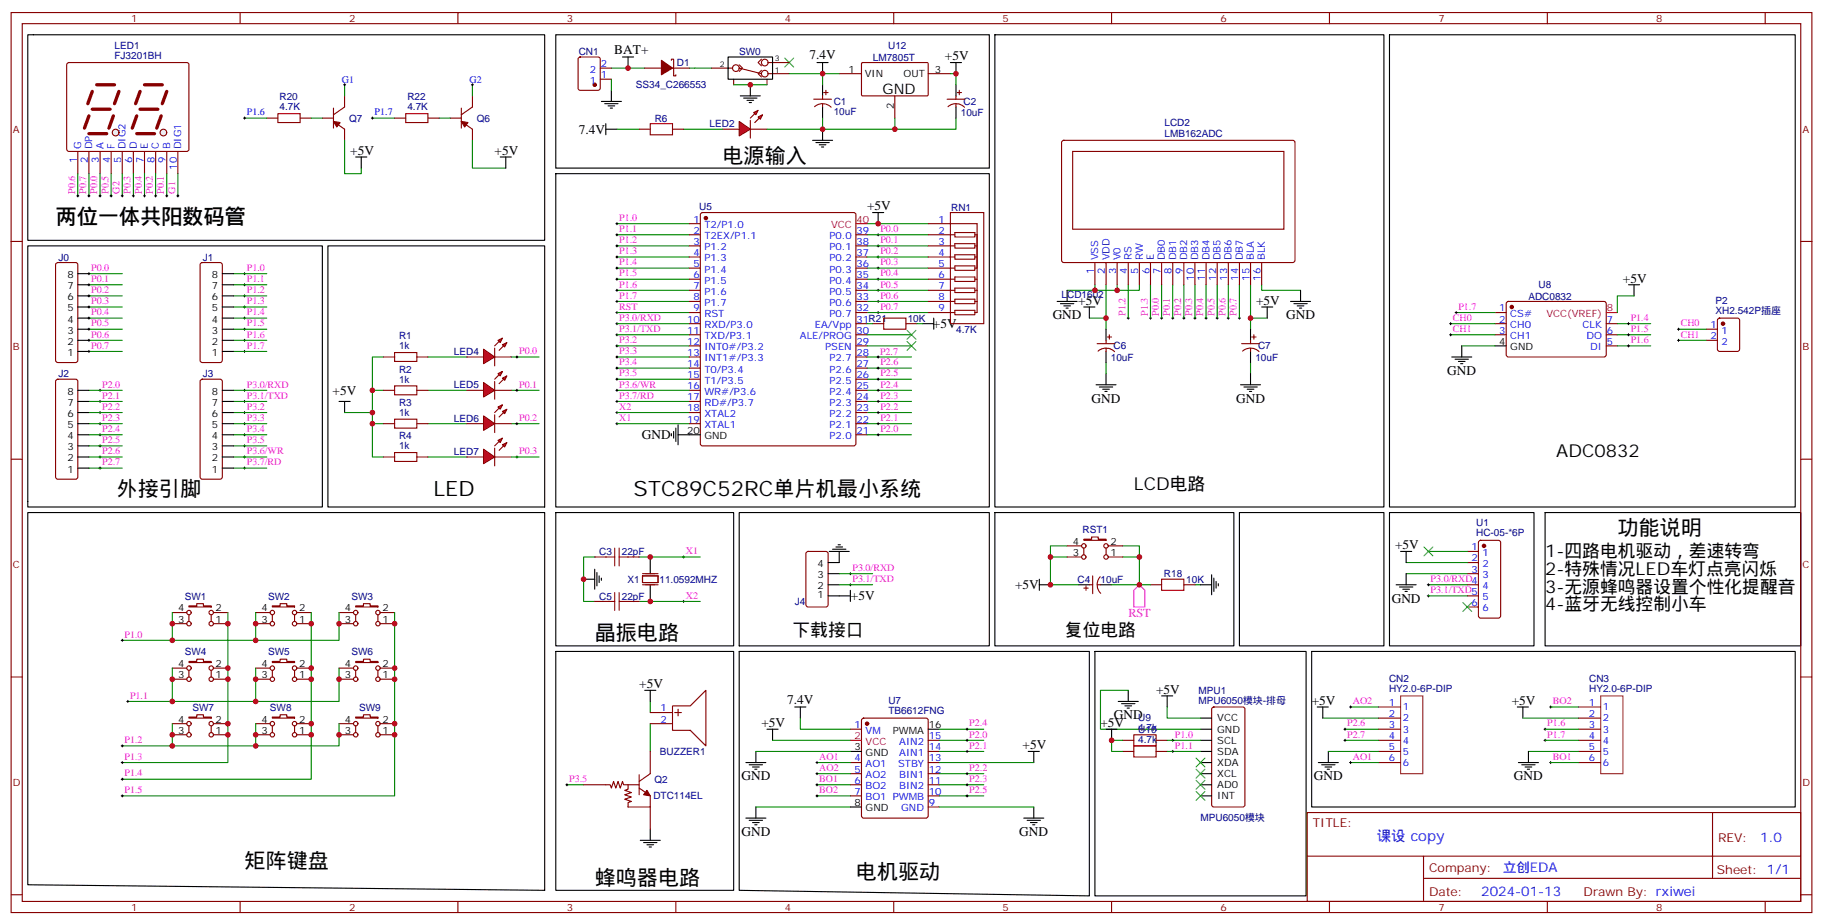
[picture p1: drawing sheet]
<svg xmlns="http://www.w3.org/2000/svg" width="579mm" height="293mm" viewBox="0 0 579 293" stroke-linecap="round" stroke-linejoin="round" font-family="sans-serif">
<defs><g id="words">
<g font-size="6.7">
<text x="229.3" y="51.6">电源输入</text>
<text x="17.6" y="71">两位一体共阳数码管</text>
<text x="37" y="157.4">外接引脚</text>
<text x="137.6" y="157.4">LED</text>
<text x="201.1" y="157.4">STC89C52RC单片机最小系统</text>
<text x="513.3" y="169.8">功能说明</text>
<text x="188.7" y="203.3">晶振电路</text>
<text x="77.6" y="275.6">矩阵键盘</text>
<text x="188.7" y="280.9">蜂鸣器电路</text>
<text x="271.6" y="279.2">电机驱动</text>
</g>
<g font-size="5.6">
<text x="493.9" y="145.1">ADC0832</text>
<text x="359.8" y="155.7">LCD电路</text>
<text x="490.4" y="176.8">1-四路电机驱动，差速转弯</text>
<text x="490.4" y="182.5">2-特殊情况LED车灯点亮闪烁</text>
<text x="490.4" y="188.1">3-无源蜂鸣器设置个性化提醒音</text>
<text x="490.4" y="193.8">4-蓝牙无线控制小车</text>
<text x="251.5" y="202">下载接口</text>
<text x="338" y="202">复位电路</text>
</g>
<text font-size="4.6" x="280.1" y="29.7">GND</text>
<text font-size="4.6" fill="#00f" x="437" y="267">课设 copy</text>
<g font-size="4.2">
<text x="195" y="17">BAT+</text>
<text x="256.9" y="18.8">7.4V</text>
<text x="299.9" y="19.2">+5V</text>
<text x="183.7" y="42.5">7.4V</text>
<text x="111.1" y="49.1">+5V</text>
<text x="157" y="49.1">+5V</text>
<text x="275.2" y="66.8">+5V</text>
<text x="515.1" y="89.7">+5V</text>
<text x="334.1" y="101.4">GND</text>
<text x="342.2" y="96.8">+5V</text>
<text x="398.6" y="96.8">+5V</text>
<text x="408.2" y="101.4">GND</text>
<text x="296.1" y="104.2">+5V</text>
<text x="459.3" y="119">GND</text>
<text x="105.5" y="125.3">+5V</text>
<text x="346.4" y="127.8">GND</text>
<text x="392.3" y="127.8">GND</text>
<text x="203.7" y="139.5">GND</text>
<text x="442.7" y="174.4">+5V</text>
<text x="270.1" y="190.6">+5V</text>
<text x="322.1" y="187">+5V</text>
<text x="441.7" y="191.3">GND</text>
<text x="202.8" y="218.5">+5V</text>
<text x="366.9" y="220.2">+5V</text>
<text x="249.8" y="223.4">7.4V</text>
<text x="416.3" y="223.8">+5V</text>
<text x="479.8" y="223.8">+5V</text>
<text x="241.7" y="230.8">+5V</text>
<text x="349.2" y="230.8">+5V</text>
<text x="353.5" y="228.4">GND</text>
<text x="324.6" y="237.9">+5V</text>
<text x="235.3" y="247.8">GND</text>
<text x="417" y="247.8">GND</text>
<text x="480.5" y="247.8">GND</text>
<text x="235.3" y="265.4">GND</text>
<text x="323.5" y="265.4">GND</text>
</g>
<g font-size="4.2" fill="#00f">
<text x="558.7" y="267.2">1.0</text>
<text x="477" y="276.8">立创EDA</text>
<text x="470.1" y="284.6">2024-01-13</text>
</g>
<text font-size="3.9" fill="#f0f" x="358.1" y="195.8">RST</text>
<g font-size="3.9" fill="#800">
<text x="416.6" y="262.6">TITLE:</text>
<text x="545.3" y="267.2">REV:</text>
<text x="453.5" y="276.8">Company:</text>
<text x="544.9" y="277.4">Sheet: 1/1</text>
<text x="453.5" y="284.4">Date:</text>
<text x="502.6" y="284.5">Drawn By: rxiwei</text>
</g>
<g font-size="3.2" fill="#800">
<text x="41.6" y="7">1</text>
<text x="110.8" y="7">2</text>
<text x="179.9" y="7">3</text>
<text x="249.1" y="7">4</text>
<text x="318.2" y="7">5</text>
<text x="387.3" y="7">6</text>
<text x="456.5" y="7">7</text>
<text x="525.6" y="7">8</text>
<text x="4.1" y="42.1">A</text>
<text x="572" y="42.1">A</text>
<text x="4.1" y="111.2">B</text>
<text x="572" y="111.2">B</text>
<text x="4.1" y="180.4">C</text>
<text x="572" y="180.4">C</text>
<text x="4.1" y="249.5">D</text>
<text x="572" y="249.5">D</text>
<text x="41.6" y="289.2">1</text>
<text x="110.8" y="289.2">2</text>
<text x="179.9" y="289.2">3</text>
<text x="249.1" y="289.2">4</text>
<text x="318.2" y="289.2">5</text>
<text x="387.3" y="289.2">6</text>
<text x="456.5" y="289.2">7</text>
<text x="525.6" y="289.2">8</text>
</g>
<g font-size="3.2" fill="#000080">
<text x="36.4" y="15.7">LED1</text>
<text x="183.7" y="17.5">CN1</text>
<text x="234.6" y="17.5">SW0</text>
<text x="281.9" y="15.4">U12</text>
<text x="36.4" y="18.8">FJ3201BH</text>
<text x="214.9" y="21">D1</text>
<text x="277" y="19.2">LM7805T</text>
<text x="201.8" y="28">SS34_C266553</text>
<text x="88.7" y="35">4.7K</text>
<text x="88.7" y="31.8">R20</text>
<text x="129.3" y="35">4.7K</text>
<text x="129.3" y="31.8">R22</text>
<text x="264.6" y="33.3">C1</text>
<text x="305.8" y="33.3">C2</text>
<text x="110.8" y="38.6">Q7</text>
<text x="151.3" y="38.6">Q6</text>
<text x="207.8" y="38.6">R6</text>
<text x="225.2" y="40.4">LED2</text>
<text x="264.6" y="36.5">10uF</text>
<text x="304.9" y="36.9">10uF</text>
<text x="369.6" y="40.2">LCD2</text>
<text x="369.6" y="43.5">LMB162ADC</text>
<text x="221.9" y="66.8">U5</text>
<text x="301.9" y="66.9">RN1</text>
<text x="18.5" y="82.7">J0</text>
<text x="64.4" y="82.7">J1</text>
<text x="336.9" y="94.7">LCD1602</text>
<text x="485.1" y="95.1">ADC0832</text>
<text x="488.2" y="91.6">U8</text>
<text x="544.4" y="99.8">XH2.542P插座</text>
<text x="544.4" y="96.6">P2</text>
<text x="126.6" y="107.8">R1</text>
<text x="288.1" y="102.1">10K</text>
<text x="303.5" y="105.7">4.7K</text>
<text x="126.6" y="110.9">1k</text>
<text x="144" y="112.7">LED4</text>
<text x="353.4" y="110.9">C6</text>
<text x="399.3" y="110.9">C7</text>
<text x="18.5" y="119.8">J2</text>
<text x="64.4" y="119.8">J3</text>
<text x="126.6" y="118.4">R2</text>
<text x="352.6" y="114.5">10uF</text>
<text x="398.4" y="114.5">10uF</text>
<text x="126.6" y="121.5">1k</text>
<text x="144" y="123.3">LED5</text>
<text x="126.6" y="128.9">R3</text>
<text x="126.6" y="132">1k</text>
<text x="144" y="133.9">LED6</text>
<text x="126.6" y="142.6">1k</text>
<text x="126.6" y="139.5">R4</text>
<text x="144" y="144.5">LED7</text>
<text x="468.5" y="167.1">U1</text>
<text x="343.6" y="169.2">RST1</text>
<text x="468.5" y="170.2">HC-05-*6P</text>
<text x="190.2" y="176.2">C3</text>
<text x="197.3" y="176.2">22pF</text>
<text x="199.1" y="185">X1</text>
<text x="209.3" y="185">11.0592MHZ</text>
<text x="342" y="185">C4</text>
<text x="349.3" y="185">10uF</text>
<text x="369.4" y="183.3">R18</text>
<text x="376.5" y="185">10K</text>
<text x="58.6" y="190.4">SW1</text>
<text x="85.1" y="190.4">SW2</text>
<text x="111.6" y="190.4">SW3</text>
<text x="190.2" y="190.3">C5</text>
<text x="197.3" y="190.3">22pF</text>
<text x="252.3" y="192.1">J4</text>
<text x="58.6" y="208">SW4</text>
<text x="85.1" y="208">SW5</text>
<text x="111.6" y="208">SW6</text>
<text x="380.4" y="220.3">MPU1</text>
<text x="440.8" y="219.7">HY2.0-6P-DIP</text>
<text x="440.8" y="216.6">CN2</text>
<text x="504.3" y="219.7">HY2.0-6P-DIP</text>
<text x="504.3" y="216.6">CN3</text>
<text x="61.1" y="225.6">SW7</text>
<text x="85.7" y="225.6">SW8</text>
<text x="114" y="225.6">SW9</text>
<text x="281.9" y="226.8">TB6612FNG</text>
<text x="281.9" y="223.7">U7</text>
<text x="380.4" y="223.4">MPU6050模块-排母</text>
<text x="361.3" y="232.2">4.7k</text>
<text x="361.3" y="229.1">U9</text>
<text x="361.3" y="232.6">U10</text>
<text x="209.5" y="239.7">BUZZER1</text>
<text x="361.3" y="235.8">4.7k</text>
<text x="207.7" y="248.5">Q2</text>
<text x="207.4" y="253.8">DTC114EL</text>
<text x="381" y="260.8">MPU6050模块</text>
</g>
<g font-size="3.2" fill="#00f">
<text x="187.2" y="23">2</text>
<text x="190.7" y="21.3">2</text>
<text x="108.5" y="26.2">G1</text>
<text x="149.1" y="26.2">G2</text>
<text x="187.2" y="26.6">1</text>
<text x="190.7" y="24.8">1</text>
<text x="78.3" y="36.6">P1.6</text>
<text x="118.9" y="36.6">P1.7</text>
<text x="25.8" y="47.4" transform="rotate(-90 25.8 47.4)">G</text>
<text x="29.3" y="47.4" transform="rotate(-90 29.3 47.4)">DP</text>
<text x="32.8" y="47.4" transform="rotate(-90 32.8 47.4)">A</text>
<text x="36.3" y="47.4" transform="rotate(-90 36.3 47.4)">F</text>
<text x="39.9" y="47.4" transform="rotate(-90 39.9 47.4)">DIG2</text>
<text x="43.4" y="47.4" transform="rotate(-90 43.4 47.4)">D</text>
<text x="46.9" y="47.4" transform="rotate(-90 46.9 47.4)">E</text>
<text x="50.4" y="47.4" transform="rotate(-90 50.4 47.4)">C</text>
<text x="54" y="47.4" transform="rotate(-90 54 47.4)">B</text>
<text x="57.5" y="47.4" transform="rotate(-90 57.5 47.4)">DIG1</text>
<text x="24.3" y="51.9" transform="rotate(-90 24.3 51.9)">1</text>
<text x="27.9" y="51.9" transform="rotate(-90 27.9 51.9)">2</text>
<text x="31.4" y="51.9" transform="rotate(-90 31.4 51.9)">3</text>
<text x="34.9" y="51.9" transform="rotate(-90 34.9 51.9)">4</text>
<text x="38.5" y="51.9" transform="rotate(-90 38.5 51.9)">5</text>
<text x="42" y="51.9" transform="rotate(-90 42 51.9)">6</text>
<text x="45.5" y="51.9" transform="rotate(-90 45.5 51.9)">7</text>
<text x="49" y="51.9" transform="rotate(-90 49 51.9)">8</text>
<text x="52.6" y="51.9" transform="rotate(-90 52.6 51.9)">9</text>
<text x="56.1" y="53.9" transform="rotate(-90 56.1 53.9)">10</text>
<text x="220.1" y="70.7">1</text>
<text x="297.8" y="70.7">1</text>
<text x="220.1" y="74.2">2</text>
<text x="220.1" y="77.7">3</text>
<text x="223.6" y="72.4">T2/P1.0</text>
<text x="223.6" y="76">T2EX/P1.1</text>
<text x="263.2" y="76">P0.0</text>
<text x="271.8" y="77.7">38</text>
<text x="271.8" y="74.2">39</text>
<text x="297.8" y="74.2">2</text>
<text x="297.8" y="77.7">3</text>
<text x="220.1" y="81.2">4</text>
<text x="223.6" y="79.5">P1.2</text>
<text x="223.6" y="83">P1.3</text>
<text x="263.2" y="83">P0.2</text>
<text x="263.2" y="79.5">P0.1</text>
<text x="271.8" y="81.2">37</text>
<text x="297.8" y="81.2">4</text>
<text x="348.5" y="82.7" transform="rotate(-90 348.5 82.7)">VSS</text>
<text x="352.1" y="82.7" transform="rotate(-90 352.1 82.7)">VDD</text>
<text x="355.6" y="82.7" transform="rotate(-90 355.6 82.7)">V0</text>
<text x="359.1" y="82.7" transform="rotate(-90 359.1 82.7)">RS</text>
<text x="362.7" y="82.7" transform="rotate(-90 362.7 82.7)">RW</text>
<text x="366.2" y="82.7" transform="rotate(-90 366.2 82.7)">E</text>
<text x="369.7" y="82.7" transform="rotate(-90 369.7 82.7)">DB0</text>
<text x="373.2" y="82.7" transform="rotate(-90 373.2 82.7)">DB1</text>
<text x="376.8" y="82.7" transform="rotate(-90 376.8 82.7)">DB2</text>
<text x="380.3" y="82.7" transform="rotate(-90 380.3 82.7)">DB3</text>
<text x="383.8" y="82.7" transform="rotate(-90 383.8 82.7)">DB4</text>
<text x="387.3" y="82.7" transform="rotate(-90 387.3 82.7)">DB5</text>
<text x="390.9" y="82.7" transform="rotate(-90 390.9 82.7)">DB6</text>
<text x="394.4" y="82.7" transform="rotate(-90 394.4 82.7)">DB7</text>
<text x="397.9" y="82.7" transform="rotate(-90 397.9 82.7)">BLA</text>
<text x="401.5" y="82.7" transform="rotate(-90 401.5 82.7)">BLK</text>
<text x="220.1" y="84.8">5</text>
<text x="220.1" y="88.3">6</text>
<text x="223.6" y="86.5">P1.4</text>
<text x="263.2" y="86.5">P0.3</text>
<text x="271.8" y="88.3">35</text>
<text x="271.8" y="84.8">36</text>
<text x="297.8" y="84.8">5</text>
<text x="297.8" y="88.3">6</text>
<text x="347.1" y="87.1" transform="rotate(-90 347.1 87.1)">1</text>
<text x="350.7" y="87.1" transform="rotate(-90 350.7 87.1)">2</text>
<text x="354.2" y="87.1" transform="rotate(-90 354.2 87.1)">3</text>
<text x="357.7" y="87.1" transform="rotate(-90 357.7 87.1)">4</text>
<text x="361.2" y="87.1" transform="rotate(-90 361.2 87.1)">5</text>
<text x="364.8" y="87.1" transform="rotate(-90 364.8 87.1)">6</text>
<text x="368.3" y="87.1" transform="rotate(-90 368.3 87.1)">7</text>
<text x="371.8" y="87.1" transform="rotate(-90 371.8 87.1)">8</text>
<text x="375.4" y="87.1" transform="rotate(-90 375.4 87.1)">9</text>
<text x="378.9" y="89.2" transform="rotate(-90 378.9 89.2)">10</text>
<text x="382.4" y="89.2" transform="rotate(-90 382.4 89.2)">11</text>
<text x="385.9" y="89.2" transform="rotate(-90 385.9 89.2)">12</text>
<text x="389.5" y="89.2" transform="rotate(-90 389.5 89.2)">13</text>
<text x="393" y="89.2" transform="rotate(-90 393 89.2)">14</text>
<text x="396.5" y="89.2" transform="rotate(-90 396.5 89.2)">15</text>
<text x="400" y="89.2" transform="rotate(-90 400 89.2)">16</text>
<text x="220.1" y="91.8">7</text>
<text x="220.1" y="95.4">8</text>
<text x="223.6" y="90.1">P1.5</text>
<text x="223.6" y="93.6">P1.6</text>
<text x="263.2" y="93.6">P0.5</text>
<text x="263.2" y="90.1">P0.4</text>
<text x="271.8" y="95.4">33</text>
<text x="271.8" y="91.8">34</text>
<text x="297.8" y="91.8">7</text>
<text x="297.8" y="95.4">8</text>
<text x="220.1" y="98.9">9</text>
<text x="223.6" y="97.1">P1.7</text>
<text x="223.6" y="100.6">RST</text>
<text x="263.2" y="100.6">P0.7</text>
<text x="263.2" y="97.1">P0.6</text>
<text x="271.8" y="98.9">32</text>
<text x="297.8" y="98.9">9</text>
<text x="475.8" y="98.9">1</text>
<text x="479.3" y="100.6">CS#</text>
<text x="218" y="102.4">10</text>
<text x="218" y="105.9">11</text>
<text x="223.6" y="104.2">RXD/P3.0</text>
<text x="223.6" y="107.7">TXD/P3.1</text>
<text x="253.9" y="107.7">ALE/PROG</text>
<text x="258.6" y="104.2">EA/Vpp</text>
<text x="271.8" y="105.9">30</text>
<text x="271.8" y="102.4">31R21</text>
<text x="475.8" y="102.4">2</text>
<text x="475.8" y="105.9">3</text>
<text x="479.3" y="104.2">CH0</text>
<text x="479.3" y="107.7">CH1</text>
<text x="502.3" y="104.2">CLK</text>
<text x="503.5" y="107.7">DO</text>
<text x="509.9" y="105.9">6</text>
<text x="509.9" y="102.4">7</text>
<text x="542.9" y="104.2">1</text>
<text x="542.9" y="107.7">2</text>
<text x="546.3" y="105.9">1</text>
<text x="218" y="109.5">12</text>
<text x="218" y="113">13</text>
<text x="223.6" y="111.2">INT0#/P3.2</text>
<text x="261.9" y="111.2">PSEN</text>
<text x="271.8" y="113">28</text>
<text x="271.8" y="109.5">29</text>
<text x="504.7" y="111.2">DI</text>
<text x="509.9" y="109.5">5</text>
<text x="546.3" y="109.5">2</text>
<text x="218" y="116.5">14</text>
<text x="223.6" y="114.8">INT1#/P3.3</text>
<text x="223.6" y="118.3">T0/P3.4</text>
<text x="263.2" y="118.3">P2.6</text>
<text x="263.2" y="114.8">P2.7</text>
<text x="271.8" y="116.5">27</text>
<text x="218" y="120.1">15</text>
<text x="218" y="123.6">16</text>
<text x="223.6" y="121.8">T1/P3.5</text>
<text x="223.6" y="125.3">WR#/P3.6</text>
<text x="263.2" y="125.3">P2.4</text>
<text x="263.2" y="121.8">P2.5</text>
<text x="271.8" y="123.6">25</text>
<text x="271.8" y="120.1">26</text>
<text x="218" y="127.1">17</text>
<text x="218" y="130.6">18</text>
<text x="223.6" y="128.9">RD#/P3.7</text>
<text x="263.2" y="128.9">P2.3</text>
<text x="271.8" y="130.6">23</text>
<text x="271.8" y="127.1">24</text>
<text x="218" y="134.2">19</text>
<text x="223.6" y="132.4">XTAL2</text>
<text x="223.6" y="135.9">XTAL1</text>
<text x="263.2" y="135.9">P2.1</text>
<text x="263.2" y="132.4">P2.2</text>
<text x="271.8" y="137.7">21</text>
<text x="271.8" y="134.2">22</text>
<text x="263.2" y="139.5">P2.0</text>
<text x="467" y="174.7">1</text>
<text x="467" y="178.3">2</text>
<text x="470.5" y="176.5">1</text>
<text x="467" y="181.8">3</text>
<text x="470.5" y="180">2</text>
<text x="470.5" y="183.6">3</text>
<text x="470.5" y="187.1">4</text>
<text x="470.5" y="190.6">5</text>
<text x="467" y="192.4">6</text>
<text x="470.5" y="194.1">6</text>
<text x="209.6" y="225.9">1</text>
<text x="440.7" y="224.1">1</text>
<text x="440.7" y="227.6">2</text>
<text x="445.2" y="225.5">1</text>
<text x="504.2" y="224.1">1</text>
<text x="504.2" y="227.6">2</text>
<text x="508.7" y="225.5">1</text>
<text x="209.6" y="229.4">2</text>
<text x="271.2" y="231.2">1</text>
<text x="274.7" y="232.9">VM</text>
<text x="440.7" y="231.2">3</text>
<text x="445.2" y="229.1">2</text>
<text x="445.2" y="232.6">3</text>
<text x="504.2" y="231.2">3</text>
<text x="508.7" y="229.1">2</text>
<text x="508.7" y="232.6">3</text>
<text x="285.4" y="240">AIN1</text>
<text x="285.4" y="236.5">AIN2</text>
<text x="294.7" y="238.2">14</text>
<text x="294.7" y="234.7">15</text>
<text x="440.7" y="234.7">4</text>
<text x="440.7" y="238.2">5</text>
<text x="445.2" y="236.1">4</text>
<text x="445.2" y="239.6">5</text>
<text x="504.2" y="234.7">4</text>
<text x="504.2" y="238.2">5</text>
<text x="508.7" y="236.1">4</text>
<text x="508.7" y="239.6">5</text>
<text x="271.2" y="241.8">4</text>
<text x="271.2" y="245.3">5</text>
<text x="274.7" y="243.5">AO1</text>
<text x="285" y="243.5">STBY</text>
<text x="294.7" y="245.3">12</text>
<text x="294.7" y="241.8">13</text>
<text x="440.7" y="241.8">6</text>
<text x="445.2" y="243.2">6</text>
<text x="504.2" y="241.8">6</text>
<text x="508.7" y="243.2">6</text>
<text x="271.2" y="248.8">6</text>
<text x="274.7" y="247.1">AO2</text>
<text x="274.7" y="250.6">BO2</text>
<text x="285.4" y="250.6">BIN2</text>
<text x="285.4" y="247.1">BIN1</text>
<text x="294.7" y="248.8">11</text>
<text x="271.2" y="252.3">7</text>
<text x="274.7" y="254.1">BO1 PWMB</text>
<text x="286" y="257.6">GND</text>
<text x="294.7" y="255.9">9</text>
<text x="294.7" y="252.3">10</text>
</g>
<g font-size="3.2">
<text x="269.3" y="23">1</text>
<text x="296.7" y="23">3</text>
<text x="274.5" y="24.4">VIN</text>
<text x="286.7" y="24.4">OUT</text>
<text x="283.6" y="34.6" transform="rotate(-90 283.6 34.6)">2</text>
<text x="21.4" y="88.3">8</text>
<text x="67.2" y="88.3">8</text>
<text x="21.4" y="95.4">6</text>
<text x="21.4" y="91.8">7</text>
<text x="67.2" y="95.4">6</text>
<text x="67.2" y="91.8">7</text>
<text x="21.4" y="98.9">5</text>
<text x="67.2" y="98.9">5</text>
<text x="21.4" y="105.9">3</text>
<text x="21.4" y="102.4">4</text>
<text x="67.2" y="105.9">3</text>
<text x="67.2" y="102.4">4</text>
<text x="21.4" y="113">1</text>
<text x="21.4" y="109.5">2</text>
<text x="67.2" y="113">1</text>
<text x="67.2" y="109.5">2</text>
<text x="475.8" y="109.5">4</text>
<text x="479.3" y="111.2">GND</text>
<text x="21.4" y="125.3">8</text>
<text x="67.2" y="125.3">8</text>
<text x="21.4" y="128.9">7</text>
<text x="67.2" y="128.9">7</text>
<text x="21.4" y="135.9">5</text>
<text x="21.4" y="132.4">6</text>
<text x="67.2" y="135.9">5</text>
<text x="67.2" y="132.4">6</text>
<text x="218" y="137.7">20</text>
<text x="21.4" y="143">3</text>
<text x="21.4" y="139.5">4</text>
<text x="67.2" y="143">3</text>
<text x="67.2" y="139.5">4</text>
<text x="223.6" y="139.5">GND</text>
<text x="21.4" y="146.5">2</text>
<text x="67.2" y="146.5">2</text>
<text x="21.4" y="150">1</text>
<text x="67.2" y="150">1</text>
<text x="340.5" y="173">4</text>
<text x="352.4" y="173">2</text>
<text x="340.5" y="176.5">3</text>
<text x="352.4" y="176.5">1</text>
<text x="259.5" y="183.6">3</text>
<text x="259.5" y="180">4</text>
<text x="259.5" y="189.9">1</text>
<text x="259.5" y="187.1">2</text>
<text x="56.5" y="197.7">3</text>
<text x="56.5" y="194.1">4</text>
<text x="68.4" y="197.7">1</text>
<text x="68.4" y="194.1">2</text>
<text x="83" y="197.7">3</text>
<text x="83" y="194.1">4</text>
<text x="94.9" y="197.7">1</text>
<text x="94.9" y="194.1">2</text>
<text x="109.5" y="197.7">3</text>
<text x="109.5" y="194.1">4</text>
<text x="121.4" y="197.7">1</text>
<text x="121.4" y="194.1">2</text>
<text x="56.5" y="215.3">3</text>
<text x="56.5" y="211.8">4</text>
<text x="68.4" y="215.3">1</text>
<text x="68.4" y="211.8">2</text>
<text x="83" y="215.3">3</text>
<text x="83" y="211.8">4</text>
<text x="94.9" y="215.3">1</text>
<text x="94.9" y="211.8">2</text>
<text x="109.5" y="215.3">3</text>
<text x="109.5" y="211.8">4</text>
<text x="121.4" y="215.3">1</text>
<text x="121.4" y="211.8">2</text>
<text x="56.5" y="232.9">3</text>
<text x="56.5" y="229.4">4</text>
<text x="68.4" y="232.9">1</text>
<text x="68.4" y="229.4">2</text>
<text x="83" y="232.9">3</text>
<text x="83" y="229.4">4</text>
<text x="94.9" y="232.9">1</text>
<text x="94.9" y="229.4">2</text>
<text x="109.5" y="232.9">3</text>
<text x="109.5" y="229.4">4</text>
<text x="121.4" y="232.9">1</text>
<text x="121.4" y="229.4">2</text>
<text x="283.4" y="232.9">PWMA</text>
<text x="294.7" y="231.2">16</text>
<text x="386.3" y="229.1">VCC</text>
<text x="386.3" y="232.6">GND</text>
<text x="271.2" y="238.2">3</text>
<text x="274.7" y="240">GND</text>
<text x="386.3" y="236.1">SCL</text>
<text x="386.3" y="239.6">SDA</text>
<text x="386.3" y="243.2">XDA</text>
<text x="386.3" y="246.7">XCL</text>
<text x="386.3" y="250.2">AD0</text>
<text x="271.2" y="255.9">8</text>
<text x="274.7" y="257.6">GND</text>
<text x="386.3" y="253.8">INT</text>
</g>
<g font-size="3.2" fill="#f0f">
<text x="23.8" y="61.5" transform="rotate(-90 23.8 61.5)">P0.6</text>
<text x="27.3" y="61.5" transform="rotate(-90 27.3 61.5)">P0.7</text>
<text x="30.9" y="61.5" transform="rotate(-90 30.9 61.5)">P0.0</text>
<text x="34.4" y="61.5" transform="rotate(-90 34.4 61.5)">P0.5</text>
<text x="37.9" y="61.5" transform="rotate(-90 37.9 61.5)">G2</text>
<text x="41.5" y="61.5" transform="rotate(-90 41.5 61.5)">P0.3</text>
<text x="45" y="61.5" transform="rotate(-90 45 61.5)">P0.4</text>
<text x="48.5" y="61.5" transform="rotate(-90 48.5 61.5)">P0.2</text>
<text x="52" y="61.5" transform="rotate(-90 52 61.5)">P0.1</text>
<text x="55.6" y="61.5" transform="rotate(-90 55.6 61.5)">G1</text>
<text x="196.5" y="70.1">P1.0</text>
<text x="196.5" y="73.7">P1.1</text>
<text x="196.5" y="77.2">P1.2</text>
<text x="279.4" y="77.2">P0.1</text>
<text x="279.4" y="73.7">P0.0</text>
<text x="196.5" y="80.7">P1.3</text>
<text x="279.4" y="80.7">P0.2</text>
<text x="28.9" y="86">P0.0</text>
<text x="28.9" y="89.5">P0.1</text>
<text x="78.3" y="89.5">P1.1</text>
<text x="78.3" y="86">P1.0</text>
<text x="196.5" y="84.2">P1.4</text>
<text x="196.5" y="87.8">P1.5</text>
<text x="279.4" y="87.8">P0.4</text>
<text x="279.4" y="84.2">P0.3</text>
<text x="28.9" y="93.1">P0.2</text>
<text x="78.3" y="93.1">P1.2</text>
<text x="196.5" y="91.3">P1.6</text>
<text x="196.5" y="94.8">P1.7</text>
<text x="279.4" y="94.8">P0.6</text>
<text x="279.4" y="91.3">P0.5</text>
<text x="28.9" y="96.6">P0.3</text>
<text x="28.9" y="100.1">P0.4</text>
<text x="78.3" y="100.1">P1.4</text>
<text x="78.3" y="96.6">P1.3</text>
<text x="196.5" y="98.4">RST</text>
<text x="196.5" y="101.9">P3.0/RXD</text>
<text x="279.4" y="98.4">P0.7</text>
<text x="357.2" y="100.3" transform="rotate(-90 357.2 100.3)">P1.2</text>
<text x="364.2" y="100.3" transform="rotate(-90 364.2 100.3)">P1.3</text>
<text x="367.8" y="100.3" transform="rotate(-90 367.8 100.3)">P0.0</text>
<text x="371.3" y="100.3" transform="rotate(-90 371.3 100.3)">P0.1</text>
<text x="374.8" y="100.3" transform="rotate(-90 374.8 100.3)">P0.2</text>
<text x="378.4" y="100.3" transform="rotate(-90 378.4 100.3)">P0.3</text>
<text x="381.9" y="100.3" transform="rotate(-90 381.9 100.3)">P0.4</text>
<text x="385.4" y="100.3" transform="rotate(-90 385.4 100.3)">P0.5</text>
<text x="388.9" y="100.3" transform="rotate(-90 388.9 100.3)">P0.6</text>
<text x="392.5" y="100.3" transform="rotate(-90 392.5 100.3)">P0.7</text>
<text x="461.1" y="101.9">CH0</text>
<text x="462.8" y="98.4">P1.7</text>
<text x="517.5" y="101.9">P1.4</text>
<text x="28.9" y="103.6">P0.5</text>
<text x="28.9" y="107.2">P0.6</text>
<text x="78.3" y="107.2">P1.6</text>
<text x="78.3" y="103.6">P1.5</text>
<text x="196.5" y="105.4">P3.1/TXD</text>
<text x="461.1" y="105.4">CH1</text>
<text x="517.5" y="105.4">P1.5</text>
<text x="533.4" y="103.6">CH0</text>
<text x="533.4" y="107.2">CH1</text>
<text x="28.9" y="110.7">P0.7</text>
<text x="78.3" y="110.7">P1.7</text>
<text x="164.7" y="112.5">P0.0</text>
<text x="196.5" y="108.9">P3.2</text>
<text x="196.5" y="112.5">P3.3</text>
<text x="279.3" y="112.6">P2.7</text>
<text x="517.5" y="108.9">P1.6</text>
<text x="196.5" y="119.5">P3.5</text>
<text x="196.5" y="116">P3.4</text>
<text x="279.4" y="116">P2.6</text>
<text x="279.4" y="119.5">P2.5</text>
<text x="32.5" y="123">P2.0</text>
<text x="78.3" y="123">P3.0/RXD</text>
<text x="164.7" y="123">P0.1</text>
<text x="196.5" y="123">P3.6/WR</text>
<text x="279.4" y="123">P2.4</text>
<text x="32.5" y="130.1">P2.2</text>
<text x="32.5" y="126.6">P2.1</text>
<text x="78.3" y="130.1">P3.2</text>
<text x="78.3" y="126.6">P3.1/TXD</text>
<text x="196.5" y="130.1">X2</text>
<text x="196.5" y="126.6">P3.7/RD</text>
<text x="279.4" y="126.6">P2.3</text>
<text x="279.4" y="130.2">P2.2</text>
<text x="32.5" y="137.2">P2.4</text>
<text x="32.5" y="133.6">P2.3</text>
<text x="78.3" y="137.2">P3.4</text>
<text x="78.3" y="133.6">P3.3</text>
<text x="164.7" y="133.6">P0.2</text>
<text x="196.5" y="133.6">X1</text>
<text x="279.4" y="137.3">P2.0</text>
<text x="279.4" y="133.8">P2.1</text>
<text x="32.5" y="140.7">P2.5</text>
<text x="78.3" y="140.7">P3.5</text>
<text x="32.5" y="147.7">P2.7</text>
<text x="32.5" y="144.2">P2.6</text>
<text x="78.3" y="147.7">P3.7/RD</text>
<text x="78.3" y="144.2">P3.6/WR</text>
<text x="164.7" y="144.2">P0.3</text>
<text x="217.7" y="176">X1</text>
<text x="270.6" y="184.8">P3.1/TXD</text>
<text x="270.6" y="181.3">P3.0/RXD</text>
<text x="454" y="184.8">P3.0/RXD4</text>
<text x="217.7" y="190.1">X2</text>
<text x="454" y="188.3">P3.1/TXD5</text>
<text x="39.5" y="202.4">P1.0</text>
<text x="41.3" y="221.8">P1.1</text>
<text x="429.3" y="223.6">AO2</text>
<text x="492.8" y="223.6">BO2</text>
<text x="307.6" y="230.6">P2.4</text>
<text x="427.6" y="230.6">P2.6</text>
<text x="491.1" y="230.6">P1.6</text>
<text x="39.5" y="235.9">P1.2</text>
<text x="307.6" y="234.2">P2.0</text>
<text x="307.6" y="237.7">P2.1</text>
<text x="372.9" y="234.2">P1.0</text>
<text x="372.9" y="237.7">P1.1</text>
<text x="427.6" y="234.2">P2.7</text>
<text x="491.1" y="234.2">P1.7</text>
<text x="39.5" y="241.2">P1.3</text>
<text x="260" y="241.2">AO1</text>
<text x="260" y="244.8">AO2</text>
<text x="307.6" y="244.8">P2.2</text>
<text x="429.3" y="241.2">AO1</text>
<text x="492.8" y="241.2">BO1</text>
<text x="39.5" y="251.8">P1.5</text>
<text x="39.5" y="246.5">P1.4</text>
<text x="180.6" y="248.3">P3.5</text>
<text x="260" y="248.3">BO1</text>
<text x="260" y="251.8">BO2</text>
<text x="307.6" y="248.3">P2.3</text>
<text x="307.6" y="251.8">P2.5</text>
</g>
<g font-size="3.2" fill="#f00">
<text x="271.8" y="70.7">40</text>
<text x="263.7" y="72.4">VCC</text>
<text x="490.8" y="100.6">VCC(VREF)</text>
<text x="509.9" y="98.9">8</text>
<text x="271.2" y="234.7">2</text>
<text x="274.7" y="236.5">VCC</text>
</g>
<g font-size="2.5">
<text x="228.4" y="21.3">2</text>
<text x="245.9" y="23">1</text>
<text x="245.9" y="19.5">3</text>
</g>
</g></defs>
<g fill="none" stroke="#000" stroke-width=".35">
<path d="M301.6 19.9h3.6M303.4 19.9v3.5M315.7 11h123.5v150h-123.5zM276.9 67.5h3.6M278.7 67.5v3.5M292.8 102.8h3.5M296.3 101v3.5M213.1 137.7v.7M213.8 137v2.1M214.5 135.9v4.3M215.2 138h7M215.2 134.9v6.3"/>
<path d="M176.4 162.7h56.4v42.4h-56.4zM206.4 176.8v5.3M263.2 175.1h6.3M264.2 174.4h4.3M265.3 173.7h2.1M266 173h.7M266.3 175.1v3.5M315.7 162.7h75.9v42.4h-75.9zM393.3 162.7h45.9v42.4h-45.9zM441 162.7h45.8v42.4h-45.8zM490.4 162.7h81.1v42.4h-81.1zM185.2 183.9h3.5"/>
<path d="M188.7 180.7v6.4M189.4 181.8v4.2M190.1 182.8v2.2M190.9 183.6v.7M206.4 185.7v5.3M266.3 189.2h3.6M269.9 187.4v3.6M329.8 185.7h3.6M329.8 183.9v3.5M342.2 185.7h3.5M349.2 185.7h3.6M381 185.7h3.5"/>
<path d="M384.5 182.5v6.3M385.2 183.6v4.2M385.9 184.6v2.1M386.6 185.3v.7M204.6 219.2h3.5M206.4 219.2v3.5M347.5 206.8h67v77.6h-67zM203.2 266.8h6.3M204.3 267.5h4.2M205.3 268.2h2.1M206 268.9h.7M206.4 263.3v3.5"/>
</g>
<g fill="none" stroke="#008700" stroke-width=".35">
<path d="M194 21.6h10.6M218.7 21.6h1.8M195.8 71h22.9M195.8 74.5h22.9M195.8 78.1h22.9M275.2 71h19.4M275.2 74.5h19.4M275.2 78.1h19.4M195.8 81.6h22.9M195.8 85.1h22.9M195.8 88.7h22.9M195.8 92.2h22.9"/>
<path d="M195.8 95.7h22.9M195.8 99.2h22.9M275.2 81.6h19.4M275.2 85.1h19.4M275.2 88.7h19.4M275.2 92.2h19.4M275.2 95.7h19.4M275.2 99.2h19.4M195.8 109.8h22.9M195.8 113.3h22.9M195.8 106.3h22.9M195.8 102.8h22.9"/>
<path d="M275.2 116.9h14.1M275.2 113.3h14.1M195.8 127.5h22.9M195.8 120.4h22.9M195.8 134.5h22.9M195.8 131h22.9M275.2 131h14.1M275.2 127.5h14.1M275.2 123.9h14.1M275.2 120.4h14.1M188.7 176.8h-3.5v14.2h3.5M202.8 176.8h19.4"/>
<path d="M333.4 176.8h5.3M338.7 173.3h-5.3v12.4h8.8M356.3 173.3h5.3v12.4M356.3 176.8h5.3M202.8 191h19.4M352.8 185.7h12.3M379.2 185.7h1.8M206.4 222.7v3.5M206.4 229.8v8.8M179.9 249.2h5.3"/>
</g>
<g fill="#870000" stroke="#870000" stroke-width=".35">
<path d="M205.3 250.9l1.1 1.8-2.1-.4z"/>
<path d="M209.9 19.2l3.5 2.4-3.5 2.1z"/>
<circle cx="224" cy="69.3" r=".53"/>
</g>
<g fill="none" stroke="#870000" stroke-width=".35">
<path d="M213.1 19.2v-.4h.7v5.3h.7v-.4M204.6 21.6h5.3M213.4 21.6h5.3M218.7 74.5h3.5M218.7 78.1h3.5M218.7 71h3.5M222.5 67.7l.5-.2h47.9l.7 .4v73l-.4 .6-48.2 .1-.7-.5-.1-72.9zM271.6 74.5h3.6M271.6 78.1h3.6M294.6 74.5h8.4M294.6 78.1h8.4M294.6 71h15.5v28.2h-.7"/>
<path d="M301.6 67.5h10.6v35.3h-10.6zM303 73.8h6.4v1.4h-6.4zM303 77.4h6.4v1.4h-6.4zM309.4 74.5h.7M309.4 78.1h.7M218.7 81.6h3.5M218.7 85.1h3.5M218.7 88.7h3.5M218.7 92.2h3.5M218.7 95.7h3.5M218.7 99.2h3.5M271.6 81.6h3.6"/>
<path d="M271.6 85.1h3.6M271.6 88.7h3.6M271.6 92.2h3.6M271.6 95.7h3.6M271.6 99.2h3.6M294.6 81.6h8.4M294.6 85.1h8.4M294.6 88.7h8.4M294.6 92.2h8.4M294.6 95.7h8.4M294.6 99.2h8.4M303 80.9h6.4v1.4h-6.4z"/>
<path d="M303 84.4h6.4v1.4h-6.4zM303 87.9h6.4v1.5h-6.4zM303 91.5h6.4v1.4h-6.4zM303 95h6.4v1.4h-6.4zM303 98.5h6.4v1.4h-6.4zM309.4 81.6h.7M309.4 85.1h.7M309.4 88.7h.7M309.4 92.2h.7M309.4 95.7h.7M218.7 102.8h3.5M218.7 106.3h3.5"/>
<path d="M218.7 109.8h3.5M218.7 113.3h3.5M218.7 116.9h3.5M271.6 102.8h3.6M271.6 106.3h3.6M271.6 109.8h3.6M271.6 113.3h3.6M271.6 116.9h3.6M218.7 120.4h3.5M218.7 123.9h3.5M218.7 127.5h3.5M218.7 131h3.5"/>
<path d="M218.7 134.5h3.5M271.6 120.4h3.6M271.6 123.9h3.6M271.6 127.5h3.6M271.6 131h3.6M271.6 134.5h3.6M271.6 138h3.6M188.7 176.8h3.6M199.3 176.8h3.5M338.7 176.8h4.6M338.7 173.3h4.6M344 171.2h2.4v-.7h2.1v.7h2.5v.4h-7z"/>
<path d="M344 174v2.1M351 174v2.1M351.7 176.8h4.6M351.7 173.3h4.6M188.7 191h3.6M199.3 191h3.5M344 186.7h1.4M344.7 186v1.4M345.7 185.7h1.1M346.8 182.8v5.7M348.2 185.7h1M349.2 183.1a3.8 3.8 0 0 0 .1 5.3"/>
<path d="M365.1 185.7h3.6M375.7 185.7h3.5M206.4 238.6v7l-3.6 2.5M206.4 226.2h7M206.4 229.8h7M213.4 224.1h5.7l4.9-4.9v17.6l-4.9-4.9h-5.7zM214.1 226.2h2.2M215.2 225.2v2.1M185.2 249.2h8.5l.3 1 .7-2.1 .7 2.1 .7-2.1 .7 2.1 .8-2.1 .3 1.1h4.9M199.3 249.2v1.4l-1 .3 2.1 .7-2.1 .7 2.1 .7-2.1 .8 2.1 .7-1.1 .3v1.4h7.1v-3.5l-3.6-2.5M202.8 246v6.3M206.4 256.2v7.1"/>
<circle cx="344" cy="176.8" r=".71"/>
<circle cx="344" cy="173.3" r=".71"/>
<circle cx="351" cy="176.8" r=".71"/>
<circle cx="351" cy="173.3" r=".71"/>
</g>
<g fill="none" stroke="#000" stroke-width=".32">
<path d="M278.3 78.1h.7M278.3 74.5h.7M278.7 74.2v.7M278.7 77.7v.7M195.4 99.2h.7M195.8 98.9v.7M278.3 99.2h.7M278.3 95.7h.7M278.3 92.2h.7M278.3 88.7h.7M278.3 85.1h.7M278.3 81.6h.7"/>
<path d="M278.7 81.2v.8M278.7 84.8v.7M278.7 88.3v.7M278.7 91.8v.7M278.7 95.4v.7M278.7 98.9v.7M195.4 113.3h.7M195.4 109.8h.7M195.4 106.3h.7M195.4 102.8h.7M195.8 102.4v.7M195.8 105.9v.7"/>
<path d="M195.8 109.5v.7M195.8 113v.7M278.3 113.3h.7M278.3 116.9h.7M278.7 113v.7M278.7 116.5v.7M195.4 120.4h.7M195.4 131h.7M195.4 134.5h.7M195.8 120.1v.7M195.8 130.6v.7M195.8 134.2v.7"/>
<path d="M278.3 120.4h.7M278.3 123.9h.7M278.3 127.5h.7M278.3 131h.7M278.7 120.1v.7M278.7 123.6v.7M278.7 127.1v.7M278.7 130.6v.7M216.6 176.8h.7M217 176.5v.7M216.6 191h.7M217 190.6v.7"/>
<path d="M269.5 185.7h.7M269.5 182.1h.7M269.9 181.8v.7M269.9 185.3v.7"/>
</g>
<path d="M361.6 185.7l1.8 1.7v5.3h-3.6v-5.3z" fill="none" stroke="#f0f" stroke-width=".35"/>
<path d="M192.3 176.8h2.8M195.1 174v5.7M196.5 174v5.7M196.5 176.8h2.8M192.3 191h2.8M195.1 188.1v5.7M196.5 188.1v5.7M196.5 191h2.8M368.7 183.9h7v3.5h-7z" fill="none" stroke="#a10000" stroke-width=".35"/>
<path d="M203.9 182.8h4.9v2.2h-4.9zM203.9 185.7h4.9M203.9 182.1h4.9" fill="none" stroke="#871200" stroke-width=".35"/>
<path d="M271.6 71h3.6" fill="none" stroke="#f00" stroke-width=".35"/>
<g fill="#f00" stroke="#870000" stroke-width=".35">
<path d="M234.6 38.6l3.5 2.4-3.5 2.1z"/>
<path d="M238.1 38.2v5.7z"/>
</g>
<g fill="#870000" stroke="#870000" stroke-width=".35">
<path d="M238.1 37.5l1.4-1.4z"/>
<path d="M240.9 37.5l-1.4 1.4z"/>
</g>
<g fill="#f00" stroke="#870000" stroke-width=".35">
<path d="M239.2 35.7l1.4-.7-.7 1.4z"/>
<path d="M240.6 37.1l1.4-.7-.7 1.5z"/>
</g>
<g fill="none" stroke="#870000" stroke-width=".35">
<path d="M183.7 18.3l.4-.2h5.7l.6 .4 .1 9.5-.5 .6-5.9 .1-.6-.5-.1-9.4zM241.7 18.8l-1.1 1.1 1.1 1M243.8 19.9h6.7M21.4 20.1l.5-.2h37.4l.5 .2 .2 .5-.1 27.1-.6 .4-37.7-.1-.4-.6v-26.8zM190.5 25.2h3.5M190.5 21.6h3.5M225.8 21.6h6.7M232.8 25.2v1.7M234.6 20.6l1.1 1-1.1 1.1M234.6 21.6l7.1 1.8M241.7 22.3l-1.1 1.1 1.1 1M243.4 25.2v1.7"/>
<path d="M243.8 23.4h6.7M258.2 31.5h5.7M258.5 33.9a3.8 3.8 0 0 1 5.3 .2M261.1 30.4v1.1M261.1 32.9v1.1M261.4 29.4h1.4M262.1 28.7v1.4M266.3 23.4h7.1M273.5 20l.3-.1h20.6l.2 .3-.1 10.1-.3 .1h-20.6l-.2-.3zM284 30.4v7.1M294.6 23.4h7M300.6 31.5h5.6"/>
<path d="M300.9 33.9a3.8 3.8 0 0 1 5.2 .2M303.4 30.4v1.1M303.4 32.9v1.1M303.7 29.4h1.5M304.4 28.7v1.4M24.7 48.1v7M28.2 48.1v7M31.7 48.1v7M35.3 48.1v7M38.8 48.1v7M202.8 41h3.6M213.4 41h3.6"/>
<path d="M229.3 41h5.3M238.1 41h5.3M337.1 44.8l.5-.2h73l.4 .7-.1 37.6-.6 .5-73-.1-.4-.6v-37.4zM340.4 48.1h67.1v24.7h-67.1zM17.9 83.6l.4-.2h5.7l.5 .2 .2 .5v30.3l-.2 .5-.5 .2h-5.7l-.5-.2-.2-.5v-30.3zM63.7 83.6l.5-.2h5.6l.5 .2 .3 .5v30.3l-.3 .5-.5 .2h-5.6l-.5-.2-.2-.5v-30.3zM347.5 83.4v7M351 83.4v7M354.5 83.4v7M358.1 83.4v7M361.6 83.4v7M365.1 83.4v7"/>
<path d="M368.7 83.4v7M372.2 83.4v7M375.7 83.4v7M379.2 83.4v7M382.8 83.4v7M386.3 83.4v7M389.8 83.4v7M393.3 83.4v7M396.9 83.4v7M400.4 83.4v7M276.9 102.8h3.6M287.5 102.8h3.5"/>
<path d="M17.9 120.6l.4-.2h5.7l.5 .2 .2 .5v30.3l-.2 .5-.5 .3h-5.7l-.5-.3-.2-.5v-30.3zM63.7 120.6l.5-.2h5.6l.5 .2 .3 .5v30.3l-.3 .5-.5 .3h-5.6l-.5-.3-.2-.5v-30.3zM256 175.3l.5-.2h5.6l.7 .4v16.5l-.4 .7h-5.9l-.7-.4v-16.5zM465.7 175.1h3.5M465.7 178.6h3.5M469.4 171.8l.5-.2h5.6l.7 .4v23.5l-.4 .7-5.9 .1-.7-.5v-23.5zM54.7 198h4.6M54.7 194.5h4.6M60 192.4h2.4v-.7h2.2v.7h2.4v.3h-7zM60 195.2v2.1M67 195.2v2.1M67.7 198h4.6"/>
<path d="M67.7 194.5h4.6M81.1 198h4.6M81.1 194.5h4.6M86.4 192.4h2.5v-.7h2.1v.7h2.5v.3h-7.1zM86.4 195.2v2.1M93.5 195.2v2.1M94.2 198h4.6M94.2 194.5h4.6M107.6 198h4.6M107.6 194.5h4.6M112.9 192.4h2.5v-.7h2.1v.7h2.4v.3h-7zM112.9 195.2v2.1"/>
<path d="M119.9 195.2v2.1M120.6 198h4.6M120.6 194.5h4.6M465.7 182.1h3.5M465.7 185.7h3.5M465.7 189.2h3.5M465.7 192.7h3.5M54.7 215.7h4.6M54.7 212.1h4.6M60 210h2.4v-.7h2.2v.7h2.4v.4h-7zM60 212.8v2.1M67 212.8v2.1"/>
<path d="M67.7 215.7h4.6M67.7 212.1h4.6M81.1 215.7h4.6M81.1 212.1h4.6M86.4 210h2.5v-.7h2.1v.7h2.5v.4h-7.1zM86.4 212.8v2.1M93.5 212.8v2.1M94.2 215.7h4.6M94.2 212.1h4.6M107.6 215.7h4.6M107.6 212.1h4.6M112.9 210h2.5v-.7h2.1v.7h2.4v.4h-7z"/>
<path d="M112.9 212.8v2.1M119.9 212.8v2.1M120.6 215.7h4.6M120.6 212.1h4.6M54.7 233.3h4.6M54.7 229.8h4.6M60 227.6h2.4v-.7h2.2v.7h2.4v.4h-7zM60 230.5v2.1M67 230.5v2.1M67.7 233.3h4.6M67.7 229.8h4.6M81.1 233.3h4.6"/>
<path d="M81.1 229.8h4.6M86.4 227.6h2.5v-.7h2.1v.7h2.5v.4h-7.1zM86.4 230.5v2.1M93.5 230.5v2.1M94.2 233.3h4.6M94.2 229.8h4.6M107.6 233.3h4.6M107.6 229.8h4.6M112.9 227.6h2.5v-.7h2.1v.7h2.4v.4h-7zM112.9 230.5v2.1M119.9 230.5v2.1M120.6 233.3h4.6"/>
<path d="M120.6 229.8h4.6"/>
<circle cx="242.7" cy="19.9" r="1.06"/>
<circle cx="233.5" cy="21.6" r="1.06"/>
<circle cx="242.7" cy="23.4" r="1.06"/>
<circle cx="60" cy="194.5" r=".71"/>
<circle cx="60" cy="198" r=".71"/>
<circle cx="67" cy="194.5" r=".71"/>
<circle cx="67" cy="198" r=".71"/>
<circle cx="86.4" cy="194.5" r=".71"/>
<circle cx="86.4" cy="198" r=".71"/>
<circle cx="93.5" cy="194.5" r=".71"/>
<circle cx="93.5" cy="198" r=".71"/>
<circle cx="112.9" cy="194.5" r=".71"/>
<circle cx="112.9" cy="198" r=".71"/>
<circle cx="119.9" cy="194.5" r=".71"/>
<circle cx="119.9" cy="198" r=".71"/>
<circle cx="60" cy="212.1" r=".71"/>
<circle cx="60" cy="215.7" r=".71"/>
<circle cx="67" cy="212.1" r=".71"/>
<circle cx="67" cy="215.7" r=".71"/>
<circle cx="86.4" cy="212.1" r=".71"/>
<circle cx="86.4" cy="215.7" r=".71"/>
<circle cx="93.5" cy="212.1" r=".71"/>
<circle cx="93.5" cy="215.7" r=".71"/>
<circle cx="112.9" cy="212.1" r=".71"/>
<circle cx="112.9" cy="215.7" r=".71"/>
<circle cx="119.9" cy="212.1" r=".71"/>
<circle cx="119.9" cy="215.7" r=".71"/>
<circle cx="60" cy="229.8" r=".71"/>
<circle cx="60" cy="233.3" r=".71"/>
<circle cx="67" cy="229.8" r=".71"/>
<circle cx="67" cy="233.3" r=".71"/>
<circle cx="86.4" cy="229.8" r=".71"/>
<circle cx="86.4" cy="233.3" r=".71"/>
<circle cx="93.5" cy="229.8" r=".71"/>
<circle cx="93.5" cy="233.3" r=".71"/>
<circle cx="112.9" cy="229.8" r=".71"/>
<circle cx="112.9" cy="233.3" r=".71"/>
<circle cx="119.9" cy="233.3" r=".71"/>
<circle cx="119.9" cy="229.8" r=".71"/>
</g>
<g fill="none" stroke="#000" stroke-width=".35">
<path d="M8.8 11h164.1v65.3h-164.1zM176.4 11h137.6v42.4h-137.6zM197.6 18.1h3.5M199.3 18.1v3.5M231.1 18.1h14.1v7.1h-14.1zM259.3 19.9h3.5M261.1 19.9v3.5M441 11h128.7v150h-128.7zM190.9 32.2h6.3M191.9 32.9h4.2M192.3 39.3v3.5M193 33.6h2.1"/>
<path d="M193.7 34.3h.7M194 28.7v3.5M234.9 30.4h6.4M236 31.2h4.2M237.1 31.9h2.1M237.8 32.6h.7M238.1 26.9v3.5M261.1 26.9v3.5M261.1 34v3.5M303.4 26.9v3.5M303.4 34v3.5M176.4 55.1h137.6v105.9h-137.6z"/>
<path d="M192.3 41h3.5M257.9 44.6h6.3M258.9 45.3h4.3M260 46h2.1M260.7 46.7h.7M261.1 41v3.6M8.8 78.1h93.5v82.9h-93.5zM104.1 78.1h68.8v82.9h-68.8zM24.7 97.5h3.5M24.7 93.9h3.5M24.7 90.4h3.5M24.7 86.9h3.5"/>
<path d="M70.6 97.5h3.5M70.6 93.9h3.5M70.6 90.4h3.5M70.6 86.9h3.5M335.5 95.7h6.3M336.5 96.4h4.3M337.6 97.1h2.1M338.3 97.8h.7M338.7 92.2v3.5M344 97.5h3.5M345.7 97.5v3.5M400.4 97.5h3.5"/>
<path d="M402.2 97.5v3.5M409.6 95.7h6.3M410.6 96.4h4.3M411.7 97.1h2.1M412.4 97.8h.7M412.7 92.2v3.5M24.7 111.6h3.5M24.7 108.1h3.5M24.7 104.5h3.5M24.7 101h3.5M70.6 111.6h3.5M70.6 108.1h3.5"/>
<path d="M70.6 104.5h3.5M70.6 101h3.5M351 118.6v3.6M396.9 118.6v3.6M24.7 138h3.5M24.7 134.5h3.5M24.7 131h3.5M24.7 127.5h3.5M24.7 123.9h3.5M70.6 138h3.5M70.6 134.5h3.5M70.6 131h3.5"/>
<path d="M70.6 127.5h3.5M70.6 123.9h3.5M107.6 127.5h3.5M109.4 127.5v3.5M347.8 122.2h6.4M348.9 122.9h4.2M350 123.6h2.1M350.7 124.3h.7M393.7 122.2h6.3M394.8 122.9h4.2M395.8 123.6h2.1M396.5 124.3h.7"/>
<path d="M24.7 148.6h3.5M24.7 145.1h3.5M24.7 141.6h3.5M70.6 148.6h3.5M70.6 145.1h3.5M70.6 141.6h3.5M8.8 162.7h164.1v120l-164.1-1.8zM234.6 162.7h79.4v42.4h-79.4zM262.8 178.6h3.5M262.8 189.2h3.5M262.8 185.7h3.5M262.8 182.1h3.5"/>
<path d="M443.1 185.7h6.3M444.1 186.4h4.3M445.2 187.1h2.1M445.9 187.8h.7M446.3 182.1v3.6M176.4 206.8h56.4v75.9h-56.4zM234.6 206.8h111.1v77.6l-111.1-1.7zM416.3 206.8h153.4v49.4h-153.4z"/>
</g>
<g fill="none" stroke="#008700" stroke-width=".35">
<path d="M194 25.2v3.5M220.5 21.6h5.3M232.8 26.9h10.6M250.5 23.4h15.8M261.1 37.5v3.5h42.3v-3.5M261.1 23.4v3.5M284 37.5v3.5M301.6 23.4h1.8v3.5M195.8 41h7M217 41h12.3M243.4 41h17.7M28.2 86.9h10.6"/>
<path d="M28.2 90.4h10.6M28.2 93.9h10.6M28.2 97.5h10.6M74.1 86.9h10.6M74.1 90.4h10.6M74.1 93.9h10.6M74.1 97.5h10.6M347.5 90.4v1.8h-8.8M351 90.4v14.1M354.5 90.4v1.8h-7M358.1 90.4v10.6M361.6 90.4v1.8h-7.1"/>
<path d="M365.1 90.4v10.6M368.7 90.4v10.6M372.2 90.4v10.6M375.7 90.4v10.6M379.2 90.4v10.6M382.8 90.4v10.6M386.3 90.4v10.6M389.8 90.4v10.6M393.3 90.4v10.6M396.9 90.4v14.1M400.4 90.4v1.8h12.3M28.2 101h10.6"/>
<path d="M28.2 108.1h10.6M28.2 111.6h10.6M28.2 104.5h10.6M74.1 101h10.6M74.1 108.1h10.6M74.1 111.6h10.6M74.1 104.5h10.6M121.7 113.3h-3.5v10.6M135.8 113.3h12.4M162.3 113.3h8.8M195.8 116.9h22.9M275.2 109.8h14.1"/>
<path d="M275.2 102.8h1.7M275.2 106.3h14.1M291 102.8h1.8M345.7 101h5.3M351 115.1v3.5M396.9 115.1v3.5M396.9 101h5.3M28.2 123.9h10.6M28.2 138h10.6M28.2 134.5h10.6M28.2 131h10.6M28.2 127.5h10.6"/>
<path d="M74.1 123.9h10.6M74.1 138h10.6M74.1 134.5h10.6M74.1 131h10.6M74.1 127.5h10.6M118.2 131v3.5h3.5M118.2 134.5v10.6h3.5M121.7 123.9h-3.5v7.1h-8.8M135.8 123.9h12.4M135.8 134.5h12.4M162.3 123.9h8.8M162.3 134.5h8.8"/>
<path d="M195.8 123.9h22.9M275.2 138h14.1M275.2 134.5h14.1M28.2 141.6h10.6M28.2 148.6h10.6M28.2 145.1h10.6M74.1 141.6h10.6M74.1 148.6h10.6M74.1 145.1h10.6M135.8 145.1h12.4M446.3 178.6h19.4M453.3 175.1h12.4"/>
<path d="M54.7 194.5v8.8M72.3 194.5v47.6h-33.5M81.1 194.5v8.8M98.8 194.5v52.9h-60M107.6 194.5v8.8h-68.8M125.2 194.5v58.2h-86.4M266.3 182.1h10.6M266.3 185.7h10.6M446.3 182.1h19.4M453.3 185.7h12.4M54.7 212.1v10.6M81.1 212.1v10.6"/>
<path d="M107.6 212.1v10.6h-67M54.7 229.8v7M81.1 229.8v7M107.6 229.8v7h-68.8"/>
</g>
<g fill="#870000" stroke="#870000" stroke-width=".35">
<circle cx="188.7" cy="26.9" r=".53"/>
<circle cx="471" cy="173.3" r=".53"/>
</g>
<path d="M249.1 18.5l2.8 2.8M251.9 18.5l-2.8 2.8M287.9 104.9l2.8 2.8M287.9 108.4l2.8 2.8M290.7 104.9l-2.8 2.8M290.7 108.4l-2.8 2.8M451.9 173.7l2.8 2.8M454.7 173.7l-2.8 2.8" fill="none" stroke="#3c3" stroke-width=".35"/>
<path d="M206.4 39.3h7v3.5h-7zM280.5 101h7v3.5h-7z" fill="none" stroke="#a10000" stroke-width=".35"/>
<g fill="none" stroke="#000" stroke-width=".32">
<path d="M195.4 71h.7M195.4 74.5h.7M195.4 78.1h.7M195.8 70.7v.7M195.8 74.2v.7M195.8 77.7v.7M27.9 97.5h.7M27.9 93.9h.7M27.9 90.4h.7M27.9 86.9h.7M28.2 86.5v.7M28.2 90.1v.7"/>
<path d="M28.2 93.6v.7M28.2 97.1v.7M77.3 97.5h.7M77.3 93.9h.7M77.3 90.4h.7M77.3 86.9h.7M77.6 86.5v.7M77.6 90.1v.7M77.6 93.6v.7M77.6 97.1v.7M195.4 81.6h.7M195.4 85.1h.7"/>
<path d="M195.4 88.7h.7M195.4 92.2h.7M195.4 95.7h.7M195.8 81.2v.8M195.8 84.8v.7M195.8 88.3v.7M195.8 91.8v.7M195.8 95.4v.7M27.9 111.6h.7M27.9 108.1h.7M27.9 104.5h.7M27.9 101h.7"/>
<path d="M28.2 100.6v.8M28.2 104.2v.7M28.2 107.7v.7M28.2 111.2v.7M77.3 111.6h.7M77.3 108.1h.7M77.3 104.5h.7M77.3 101h.7M77.6 100.6v.8M77.6 104.2v.7M77.6 107.7v.7M77.6 111.2v.7"/>
<path d="M163.7 113.3h.7M164 113v.7M195.4 116.9h.7M195.8 116.5v.7M357.7 101h.7M358.1 100.6v.8M364.8 101h.7M365.1 100.6v.8M368.3 101h.7M368.7 100.6v.8M371.8 101h.7M372.2 100.6v.8"/>
<path d="M375.4 101h.7M375.7 100.6v.8M378.9 101h.7M379.2 100.6v.8M382.4 101h.7M382.8 100.6v.8M385.9 101h.7M386.3 100.6v.8M389.5 101h.7M389.8 100.6v.8M393 101h.7M393.3 100.6v.8"/>
<path d="M31.4 123.9h.7M31.4 127.5h.7M31.4 138h.7M31.4 134.5h.7M31.4 131h.7M31.7 123.6v.7M31.7 127.1v.7M31.7 130.6v.7M31.7 134.2v.7M31.7 137.7v.7M77.3 123.9h.7M77.3 127.5h.7"/>
<path d="M77.3 138h.7M77.3 134.5h.7M77.3 131h.7M77.6 123.6v.7M77.6 127.1v.7M77.6 130.6v.7M77.6 134.2v.7M77.6 137.7v.7M163.7 123.9h.7M163.7 134.5h.7M164 123.6v.7M164 134.2v.7"/>
<path d="M195.4 123.9h.7M195.4 127.5h.7M195.8 123.6v.7M195.8 127.1v.7M278.3 138h.7M278.3 134.5h.7M278.7 134.2v.7M278.7 137.7v.7M31.4 148.6h.7M31.4 145.1h.7M31.4 141.6h.7M31.7 141.2v.7"/>
<path d="M31.7 144.7v.8M31.7 148.3v.7M77.3 148.6h.7M77.3 145.1h.7M77.3 141.6h.7M77.6 141.2v.7M77.6 144.7v.8M77.6 148.3v.7M163.7 145.1h.7M164 144.7v.8M38.5 203.3h.7M38.8 203v.7"/>
<path d="M38.5 236.8h.7M38.8 236.5v.7M40.2 222.7h.7M40.6 222.4v.7M38.5 252.7h.7M38.5 247.4h.7M38.5 242.1h.7M38.8 241.8v.7M38.8 247.1v.7M38.8 252.3v.7M179.6 249.2h.7M179.9 248.8v.7"/>
</g>
<circle cx="36.7" cy="42.1" r="1.06" fill="#f0f0f0" stroke="#870000" stroke-width=".35"/>
<path d="M28.2 36.8l-1.4 3.9M29.3 34.7h5.6M29.3 29l-1.4 3.9M30.7 26.9h5.6M36 36.8l-1.4 3.9M37.7 29l-1.4 3.9M28.2 42.4h5.7" fill="none" stroke="#870000" stroke-width="1.1"/>
<circle cx="51.9" cy="42.1" r="1.06" fill="#f0f0f0" stroke="#870000" stroke-width=".35"/>
<path d="M43.4 36.8l-1.4 3.9M44.4 34.7h5.7M44.4 29l-1.4 3.9M45.9 26.9h5.6M51.2 36.8l-1.5 3.9M52.9 29l-1.4 3.9M43.4 42.4h5.6" fill="none" stroke="#870000" stroke-width="1.1"/>
<g fill="none" stroke="#870000" stroke-width=".35">
<path d="M84.7 37.5h3.5M95.2 37.5h3.6M102.3 37.5h3.5M105.8 38.6l3.6 2.4v3.6M105.8 34.3v6.4M109.4 30.4v3.6l-3.6 2.4M125.2 37.5h3.6M135.8 37.5h3.5M142.9 37.5h3.5M146.4 38.6l3.5 2.4v3.6M146.4 34.3v6.4M149.9 30.4v3.6l-3.5 2.4"/>
<path d="M42.3 48.1v7M45.9 48.1v7M49.4 48.1v7M52.9 48.1v7M56.4 48.1v7M474.5 99.2h3.5M478.2 95.9l.5-.2 30.6 .1 .5 .6-.1 16.5-.6 .4h-30.7l-.4-.7v-16.2zM474.5 102.8h3.5M474.5 106.3h3.5M509.8 102.8h3.5M509.8 106.3h3.5M509.8 109.8h3.5"/>
<path d="M541.5 104.5h3.5M541.5 108.1h3.5M545.3 101.2l.4-.2h5.7l.6 .4 .1 9.5-.5 .6-5.9 .1-.6-.5-.1-9.4zM269.9 231.5h3.5M273.6 228.2l.5-.2h19.8l.6 .4 .1 30.6-.5 .7-20 .1-.6-.5-.1-30.6zM294.6 238.6h3.5M294.6 235.1h3.5M356.3 238.6h3.5M356.3 235.1h3.5M366.9 238.6h3.5M366.9 235.1h3.5M384.8 224.7l.4-.2h9.2l.7 .4v30.6l-.5 .7h-9.4l-.6-.4-.1-30.6z"/>
<path d="M437.4 231.5h7.1M437.4 238.6h7.1M437.4 235.1h7.1M437.4 224.5h7.1M437.4 228h7.1M500.9 231.5h7.1M500.9 238.6h7.1M500.9 235.1h7.1M500.9 224.5h7.1M500.9 228h7.1M269.9 242.1h3.5M269.9 245.6h3.5"/>
<path d="M269.9 249.2h3.5M269.9 252.7h3.5M294.6 242.1h3.5M294.6 245.6h3.5M294.6 249.2h3.5M294.6 252.7h3.5M294.6 256.2h3.5M437.4 242.1h7.1M500.9 242.1h7.1"/>
</g>
<g fill="none" stroke="#008700" stroke-width=".35">
<path d="M77.6 37.5h7.1M98.8 37.5h3.5M109.4 26.9v3.5M118.2 37.5h7M139.3 37.5h3.6M149.9 26.9v3.5M24.7 55.1v7.1M28.2 55.1v7.1M31.7 55.1v7.1M35.3 55.1v7.1M38.8 55.1v7.1M42.3 55.1v7.1"/>
<path d="M45.9 55.1v7.1M49.4 55.1v7.1M52.9 55.1v7.1M56.4 55.1v7.1M109.4 44.6v10.5h5.3v-1.7M149.9 44.6v8.8h10.6M462.1 99.2h12.4M518.6 93.9h-5.3v5.3M460.4 102.8h14.1M460.4 106.3h14.1M463.9 109.8h10.6M513.3 102.8h10.6"/>
<path d="M513.3 106.3h10.6M513.3 109.8h10.6M532.7 104.5h8.8M532.7 108.1h8.8M453.3 189.2h12.4M358.1 219.2h-8.9v12.3h31.8M239.9 238.6h30M245.2 235.1h24.7M254 228v3.5h15.9M298.1 235.1h14.1M298.1 238.6h14.1M298.1 231.5h14.1"/>
<path d="M356.3 235.1h-3.5v3.5h3.5M370.4 224.5v3.5h10.6M370.4 235.1h10.6M370.4 238.6h10.6M419.8 228h17.6M421.6 238.6h15.8M426.9 235.1h10.5M426.9 231.5h10.5M428.6 224.5h8.8M483.3 228h17.6M485.1 238.6h15.8M490.4 235.1h10.5"/>
<path d="M490.4 231.5h10.5M492.1 224.5h8.8M239.9 256.2h30M259.3 242.1h10.6M259.3 245.6h10.6M259.3 249.2h10.6M259.3 252.7h10.6M298.1 242.1h30M298.1 245.6h14.1M298.1 249.2h14.1M298.1 252.7h14.1M298.1 256.2h30"/>
<path d="M428.6 242.1h8.8M492.1 242.1h8.8"/>
</g>
<g fill="none" stroke="#000" stroke-width=".32">
<path d="M77.3 37.5h.7M77.6 37.1v.8M109 26.9h.7M109.4 26.6v.7M117.8 37.5h.7M118.2 37.1v.8M149.6 26.9h.7M149.9 26.6v.7M24.3 62.2h.7M24.7 61.8v.7M27.9 62.2h.7M28.2 61.8v.7"/>
<path d="M31.4 62.2h.7M31.7 61.8v.7M34.9 62.2h.7M35.3 61.8v.7M38.5 62.2h.7M38.8 61.8v.7M42 62.2h.7M42.3 61.8v.7M45.5 62.2h.7M45.9 61.8v.7M49 62.2h.7M49.4 61.8v.7"/>
<path d="M52.6 62.2h.7M52.9 61.8v.7M56.1 62.2h.7M56.4 61.8v.7M461.8 99.2h.7M462.1 98.9v.7M460 102.8h.7M460 106.3h.7M460.4 102.4v.7M460.4 105.9v.7M516.5 102.8h.7M516.5 106.3h.7"/>
<path d="M516.5 109.8h.7M516.8 102.4v.7M516.8 105.9v.7M516.8 109.5v.7M532.3 104.5h.7M532.3 108.1h.7M532.7 104.2v.7M532.7 107.7v.7M453 189.2h.7M453 185.7h.7M453.3 185.3v.7M453.3 188.8v.7"/>
<path d="M306.6 235.1h.7M306.6 238.6h.7M306.6 231.5h.7M306.9 231.2v.7M306.9 234.7v.7M306.9 238.2v.7M371.8 235.1h.7M371.8 238.6h.7M372.2 234.7v.7M372.2 238.2v.7M426.5 235.1h.7M426.5 231.5h.7"/>
<path d="M426.9 231.2v.7M426.9 234.7v.7M428.3 224.5h.7M428.6 224.1v.7M490 235.1h.7M490 231.5h.7M490.4 231.2v.7M490.4 234.7v.7M491.8 224.5h.7M492.1 224.1v.7M258.9 242.1h.7M258.9 245.6h.7"/>
<path d="M258.9 249.2h.7M258.9 252.7h.7M259.3 241.8v.7M259.3 245.3v.7M259.3 248.8v.7M259.3 252.3v.7M306.6 245.6h.7M306.6 249.2h.7M306.6 252.7h.7M306.9 245.3v.7M306.9 248.8v.7M306.9 252.3v.7"/>
<path d="M428.3 242.1h.7M428.6 241.8v.7M491.8 242.1h.7M492.1 241.8v.7"/>
</g>
<g fill="none" stroke="#000" stroke-width=".35">
<path d="M516.8 90.4h3.5M518.6 90.4v3.5M460.7 113.3h6.4M461.8 114.1h4.2M462.8 114.8h2.2M463.5 115.5h.8M463.9 109.8v3.5M474.5 109.8h3.5M444.5 175.1h3.5M446.3 175.1v3.5M358.1 219.2v3.5M239.9 238.6v3.5"/>
<path d="M243.4 231.5h3.5M245.2 231.5v3.6M252.2 224.5h3.6M254 224.5v3.5M269.9 238.6h3.5M294.6 231.5h3.5M326.3 238.6h3.5M328.1 238.6v3.5M351 231.5h3.5M352.8 231.5v3.6M354.9 222.7h6.3M356 223.4h4.2"/>
<path d="M357 224.1h2.1M357.7 224.8h.7M368.7 220.9h3.5M370.4 220.9v3.6M381 228h3.5M381 231.5h3.5M381 235.1h3.5M381 238.6h3.5M418 224.5h3.6M419.8 224.5v3.5M421.6 238.6v3.5M481.5 224.5h3.6"/>
<path d="M483.3 224.5v3.5M485.1 238.6v3.5M236.7 242.1h6.4M236.7 259.8h6.4M237.8 242.8h4.2M238.8 243.5h2.1M239.5 244.2h.7M239.9 256.2v3.6M269.9 256.2h3.5M324.9 259.8h6.4M328.1 256.2v3.6M381 242.1h3.5"/>
<path d="M381 245.6h3.5M381 249.2h3.5M381 252.7h3.5M418.4 242.1h6.3M419.5 242.8h4.2M420.5 243.5h2.1M421.2 244.2h.7M481.9 242.1h6.3M483 242.8h4.2M484 243.5h2.1M484.7 244.2h.7M237.8 260.5h4.2"/>
<path d="M238.8 261.2h2.1M239.5 261.9h.7M326 260.5h4.2M327 261.2h2.1M327.7 261.9h.7"/>
</g>
<path d="M464.3 191.3l2.8 2.8M467.1 191.3l-2.8 2.8M379.6 240.7l2.8 2.8M379.6 244.2l2.8 2.9M379.6 247.8l2.8 2.8M379.6 251.3l2.8 2.8M382.4 240.7l-2.8 2.8M382.4 244.2l-2.8 2.9M382.4 247.8l-2.8 2.8M382.4 251.3l-2.8 2.8" fill="none" stroke="#3c3" stroke-width=".35"/>
<g fill="#870000" stroke="#870000" stroke-width=".35">
<path d="M146.4 38.6l2.1 .3-1 1.4z"/>
<path d="M105.8 38.6l2.1 .3-1 1.4z"/>
<circle cx="275.2" cy="229.8" r=".53"/>
<circle cx="479.8" cy="97.5" r=".53"/>
<circle cx="546.8" cy="102.8" r=".53"/>
</g>
<path d="M509.8 99.2h3.5M269.9 235.1h3.5" fill="none" stroke="#f00" stroke-width=".35"/>
<path d="M444.5 220.9h7.1v24.7h-7.1zM508 220.9h7.1v24.7h-7.1z" fill="none" stroke="#933" stroke-width=".35"/>
<path d="M88.2 36.1h7v2.8h-7zM128.8 36.1h7v2.8h-7zM359.8 233.3h7.1v3.5h-7.1zM359.8 236.8h7.1v3.5h-7.1z" fill="none" stroke="#a10000" stroke-width=".35"/>
<g fill="#f00" stroke="#870000" stroke-width=".35">
<path d="M153.5 110.9l3.5 2.4-3.5 2.2z"/>
<path d="M157 110.5v5.7z"/>
</g>
<g fill="#870000" stroke="#870000" stroke-width=".35">
<path d="M157 109.8l1.4-1.4z"/>
<path d="M159.8 109.8l-1.4 1.4z"/>
</g>
<g fill="#f00" stroke="#870000" stroke-width=".35">
<path d="M158 108.1l1.5-.7-.8 1.4z"/>
<path d="M159.5 109.5l1.4-.7-.7 1.4z"/>
</g>
<path d="M148.2 113.3h5.3M157 113.3h5.3" fill="none" stroke="#870000" stroke-width=".35"/>
<g fill="#f00" stroke="#870000" stroke-width=".35">
<path d="M153.5 121.5l3.5 2.4-3.5 2.1z"/>
<path d="M157 121.1v5.7z"/>
</g>
<g fill="#870000" stroke="#870000" stroke-width=".35">
<path d="M157 120.4l1.4-1.4z"/>
<path d="M159.8 120.4l-1.4 1.4z"/>
</g>
<g fill="#f00" stroke="#870000" stroke-width=".35">
<path d="M158 118.6l1.5-.7-.8 1.4z"/>
<path d="M159.5 120.1l1.4-.8-.7 1.5z"/>
</g>
<path d="M148.2 123.9h5.3M157 123.9h5.3" fill="none" stroke="#870000" stroke-width=".35"/>
<g fill="#f00" stroke="#870000" stroke-width=".35">
<path d="M153.5 132l3.5 2.5-3.5 2.1z"/>
<path d="M157 131.7v5.6z"/>
</g>
<g fill="#870000" stroke="#870000" stroke-width=".35">
<path d="M157 131l1.4-1.4z"/>
<path d="M158.4 132.4l1.4-1.4z"/>
</g>
<g fill="#f00" stroke="#870000" stroke-width=".35">
<path d="M158 129.2l1.5-.7-.8 1.4z"/>
<path d="M159.5 130.6l1.4-.7-.7 1.4z"/>
</g>
<path d="M148.2 134.5h5.3M157 134.5h5.3" fill="none" stroke="#870000" stroke-width=".35"/>
<g fill="#f00" stroke="#870000" stroke-width=".35">
<path d="M153.5 142.6l3.5 2.5-3.5 2.1z"/>
<path d="M157 142.3v5.6z"/>
</g>
<g fill="#870000" stroke="#870000" stroke-width=".35">
<path d="M157 141.6l1.4-1.4z"/>
<path d="M159.8 141.6l-1.4 1.4z"/>
</g>
<g fill="#f00" stroke="#870000" stroke-width=".35">
<path d="M158 139.8l1.5-.7-.8 1.4z"/>
<path d="M159.5 141.2l1.4-.7-.7 1.4z"/>
</g>
<g fill="none" stroke="#870000" stroke-width=".35">
<path d="M3.5 4h571.5v285.7h-571.5zM7.1 7.5h564.4v278.7h-564.4zM76.2 4v3.5M145.3 4v3.5M214.5 4v3.5M283.6 4v3.5M352.8 4v3.5M421.9 4v3.5M491.1 4v3.5M560.2 4v3.5M3.5 76.7h3.6M571.5 76.7h3.5"/>
<path d="M121.7 113.3h3.5M132.3 113.3h3.5M348.2 109.1h5.6M348.5 111.5a3.8 3.8 0 0 1 5.2 .2M351 108.1v1M351 110.5v1.1M351.4 107h1.4M352.1 106.3v1.4M394.1 109.1h5.6M394.3 111.5a3.8 3.8 0 0 1 5.3 .2M396.9 108.1v1M396.9 110.5v1.1"/>
<path d="M397.2 107h1.4M397.9 106.3v1.4M121.7 123.9h3.5M121.7 134.5h3.5M132.3 123.9h3.5M132.3 134.5h3.5M3.5 145.8h3.6M121.7 145.1h3.5M132.3 145.1h3.5M148.2 145.1h5.3M157 145.1h5.3M571.5 145.8h3.5"/>
<path d="M3.5 214.9h3.6M571.5 214.9h3.5M414.9 258h156.6v28.2h-156.6zM543.5 258v20.9M414.9 271.8h156.5M451.8 278.9h119.6M451.8 271.8v14.1M3.5 284.1h3.6M76.2 286.2v3.5M145.3 286.2v3.5M214.5 286.2v3.5M283.6 286.2v3.5"/>
<path d="M352.8 286.2v3.5M421.9 286.2v3.5M491.1 286.2v3.5M560.2 286.2v3.5M571.5 284.1h3.5"/>
</g>
<path d="M162.3 145.1h8.8" fill="none" stroke="#008700" stroke-width=".35"/>
<path d="M125.2 111.9h7.1v2.9h-7.1zM125.2 122.5h7.1v2.8h-7.1zM125.2 133.1h7.1v2.8h-7.1zM125.2 143.7h7.1v2.8h-7.1z" fill="none" stroke="#a10000" stroke-width=".35"/>
<path d="M112.9 49.8h3.5M114.7 49.8v3.6M158.7 49.8h3.6M160.5 49.8v3.6M351 104.5v3.6M351 111.6v3.5M396.9 104.5v3.6M396.9 111.6v3.5" fill="none" stroke="#000" stroke-width=".35"/>
<g fill="#c00">
<circle cx="333.4" cy="176.8" r=".88"/>
<circle cx="361.6" cy="176.8" r=".88"/>
<circle cx="361.6" cy="185.7" r=".88"/>
<circle cx="333.4" cy="185.7" r=".88"/>
<circle cx="303.4" cy="23.4" r=".88"/>
<circle cx="185.2" cy="183.9" r=".88"/>
<circle cx="206.4" cy="191" r=".88"/>
<circle cx="206.4" cy="176.8" r=".88"/>
<circle cx="278.7" cy="71" r=".88"/>
<circle cx="199.3" cy="21.6" r=".88"/>
<circle cx="261.1" cy="23.4" r=".88"/>
<circle cx="284" cy="41" r=".88"/>
<circle cx="261.1" cy="41" r=".88"/>
<circle cx="238.1" cy="26.9" r=".88"/>
<circle cx="118.2" cy="123.9" r=".88"/>
<circle cx="118.2" cy="131" r=".88"/>
<circle cx="118.2" cy="134.5" r=".88"/>
<circle cx="125.2" cy="229.8" r=".88"/>
<circle cx="125.2" cy="215.7" r=".88"/>
<circle cx="125.2" cy="212.1" r=".88"/>
<circle cx="125.2" cy="198" r=".88"/>
<circle cx="125.2" cy="233.3" r=".88"/>
<circle cx="98.8" cy="198" r=".88"/>
<circle cx="98.8" cy="215.7" r=".88"/>
<circle cx="98.8" cy="212.1" r=".88"/>
<circle cx="98.8" cy="233.3" r=".88"/>
<circle cx="98.8" cy="229.8" r=".88"/>
<circle cx="72.3" cy="198" r=".88"/>
<circle cx="72.3" cy="215.7" r=".88"/>
<circle cx="72.3" cy="212.1" r=".88"/>
<circle cx="72.3" cy="233.3" r=".88"/>
<circle cx="72.3" cy="229.8" r=".88"/>
<circle cx="107.6" cy="233.3" r=".88"/>
<circle cx="81.1" cy="236.8" r=".88"/>
<circle cx="81.1" cy="233.3" r=".88"/>
<circle cx="54.7" cy="236.8" r=".88"/>
<circle cx="54.7" cy="233.3" r=".88"/>
<circle cx="107.6" cy="215.7" r=".88"/>
<circle cx="81.1" cy="203.3" r=".88"/>
<circle cx="81.1" cy="198" r=".88"/>
<circle cx="54.7" cy="203.3" r=".88"/>
<circle cx="54.7" cy="198" r=".88"/>
<circle cx="54.7" cy="222.7" r=".88"/>
<circle cx="54.7" cy="215.7" r=".88"/>
<circle cx="81.1" cy="222.7" r=".88"/>
<circle cx="81.1" cy="215.7" r=".88"/>
<circle cx="107.6" cy="198" r=".88"/>
<circle cx="396.9" cy="101" r=".88"/>
<circle cx="351" cy="101" r=".88"/>
<circle cx="354.5" cy="92.2" r=".88"/>
<circle cx="347.5" cy="92.2" r=".88"/>
<circle cx="352.8" cy="235.1" r=".88"/>
</g>
<use href="#words"/>
</svg>
